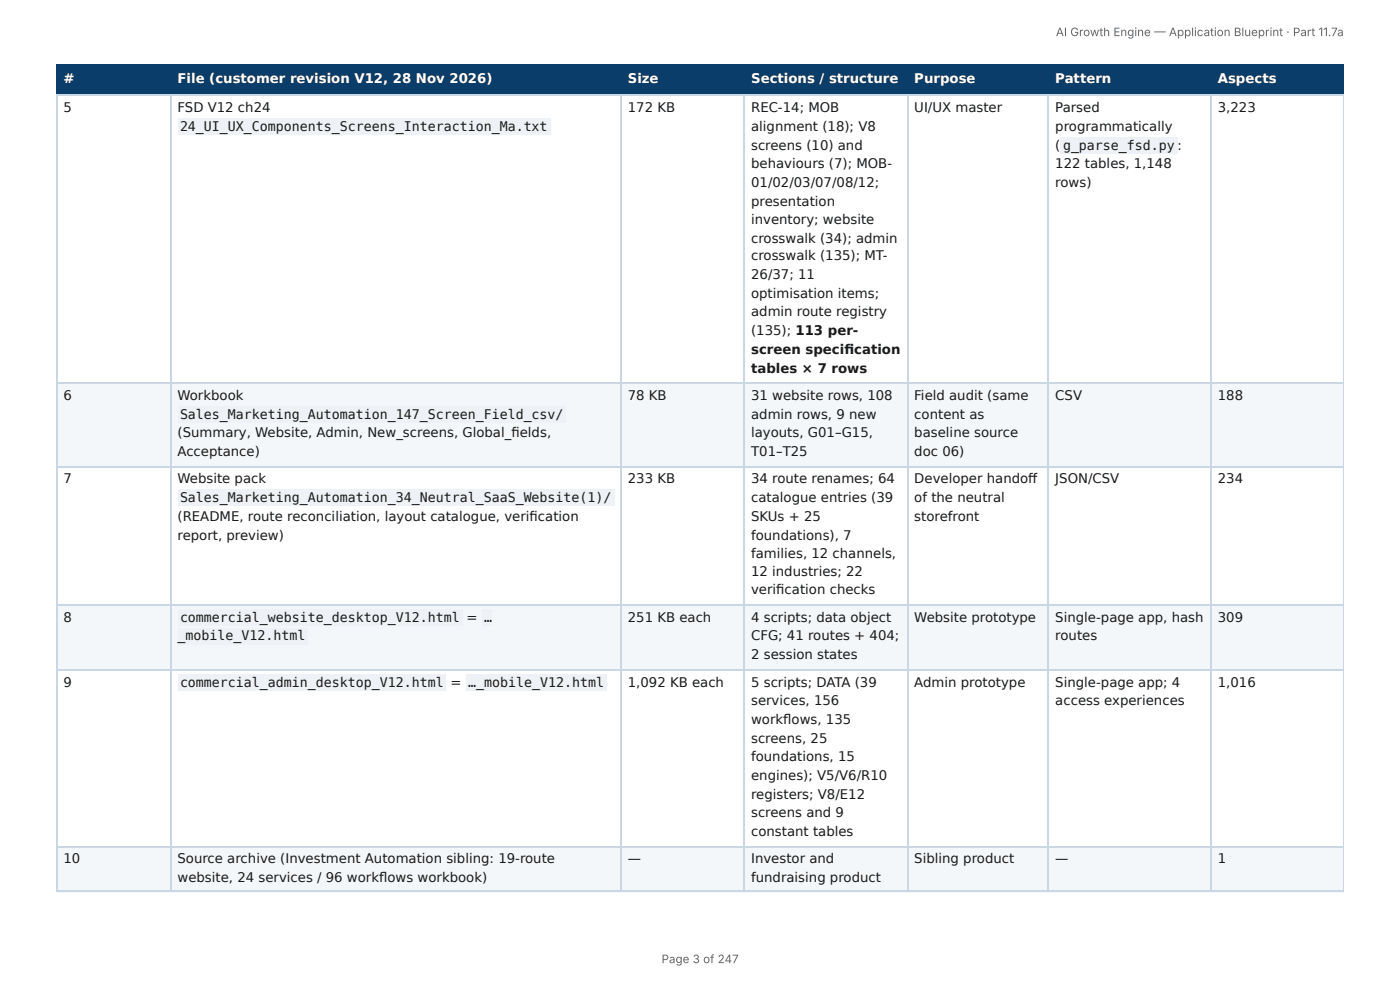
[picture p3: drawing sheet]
<svg xmlns="http://www.w3.org/2000/svg" width="297mm" height="210mm" viewBox="0 0 297 210" stroke-linecap="round" stroke-linejoin="round" font-family="sans-serif">
<defs><g id="words">
<g font-size="2.8" fill="#fff">
<text x="13.5" y="17.7">#</text>
<text x="37.7" y="17.7">File (customer revision V12, 28 Nov 2026)</text>
<text x="133.3" y="17.7">Size</text>
<text x="159.5" y="17.7">Sections / structure</text>
<text x="194.2" y="17.7">Purpose</text>
<text x="224.1" y="17.7">Pattern</text>
<text x="258.7" y="17.7">Aspects</text>
</g>
<g font-size="2.8" fill="#1a1a1a">
<text x="13.5" y="23.8">5</text>
<text x="37.7" y="23.8">FSD V12 ch24</text>
<text x="133.3" y="23.8">172 KB</text>
<text x="159.5" y="23.8">REC-14; MOB</text>
<text x="194.2" y="23.8">UI/UX master</text>
<text x="224.1" y="23.8">Parsed</text>
<text x="258.7" y="23.8">3,223</text>
<text x="38.2" y="27.8">24_UI_UX_Components_Screens_Interaction_Ma.txt</text>
<text x="159.5" y="27.8">alignment (18); V8</text>
<text x="224.1" y="27.8">programmatically</text>
<text x="159.5" y="31.8">screens (10) and</text>
<text x="159.5" y="35.7">behaviours (7); MOB-</text>
<text x="224.1" y="31.8">(</text>
<text x="224.1" y="35.7">122 tables, 1,148</text>
<text x="225.8" y="31.8">g_parse_fsd.py</text>
<text x="250.1" y="31.8">:</text>
<text x="159.5" y="39.7">01/02/03/07/08/12;</text>
<text x="224.1" y="39.7">rows)</text>
<text x="159.5" y="43.7">presentation</text>
<text x="159.5" y="47.6">inventory; website</text>
<text x="159.5" y="51.6">crosswalk (34); admin</text>
<text x="159.5" y="55.3">crosswalk (135); MT-</text>
<text x="159.5" y="59.3">26/37; 11</text>
<text x="159.5" y="63.2">optimisation items;</text>
<text x="159.5" y="67.2">admin route registry</text>
<text x="159.5" y="71.2">(135); 113 per-</text>
<text x="159.5" y="75.1">screen specifi cation</text>
<text x="159.5" y="79.1">tables × 7 rows</text>
<text x="13.5" y="84.9">6</text>
<text x="37.7" y="84.9">Workbook</text>
<text x="38.2" y="88.9">Sales_Marketing_Automation_147_Screen_Field_csv/</text>
<text x="133.3" y="84.9">78 KB</text>
<text x="159.5" y="84.9">31 website rows, 108</text>
<text x="159.5" y="88.9">admin rows, 9 new</text>
<text x="194.2" y="84.9">Field audit (same</text>
<text x="194.2" y="88.9">content as</text>
<text x="224.1" y="84.9">CSV</text>
<text x="258.7" y="84.9">188</text>
<text x="37.7" y="92.9">(Summary, Website, Admin, New_screens, Global_fi elds,</text>
<text x="159.5" y="92.9">layouts, G01–G15,</text>
<text x="194.2" y="92.9">baseline source</text>
<text x="37.7" y="96.8">Acceptance)</text>
<text x="159.5" y="96.8">T01–T25</text>
<text x="194.2" y="96.8">doc 06)</text>
<text x="13.5" y="102.7">7</text>
<text x="37.7" y="102.7">Website pack</text>
<text x="38.2" y="106.6">Sales_Marketing_Automation_34_Neutral_SaaS_Website(1)/</text>
<text x="133.3" y="102.7">233 KB</text>
<text x="159.5" y="102.7">34 route renames; 64</text>
<text x="159.5" y="106.6">catalogue entries (39</text>
<text x="194.2" y="102.7">Developer handoff</text>
<text x="194.2" y="106.6">of the neutral</text>
<text x="224.1" y="102.7">JSON/CSV</text>
<text x="258.7" y="102.7">234</text>
<text x="37.7" y="110.6">(README, route reconciliation, layout catalogue, verifi cation</text>
<text x="159.5" y="110.6">SKUs + 25</text>
<text x="194.2" y="110.6">storefront</text>
<text x="37.7" y="114.6">report, preview)</text>
<text x="159.5" y="114.6">foundations), 7</text>
<text x="159.5" y="118.5">families, 12 channels,</text>
<text x="159.5" y="122.2">12 industries; 22</text>
<text x="159.5" y="126.2">verifi cation checks</text>
<text x="13.5" y="132">8</text>
<text x="37.7" y="136">_mobile_V12.html</text>
<text x="38.2" y="132">commercial_website_desktop_V12.html</text>
<text x="99.1" y="132">=</text>
<text x="102.9" y="132">…</text>
<text x="133.3" y="132">251 KB each</text>
<text x="159.5" y="132">4 scripts; data object</text>
<text x="159.5" y="136">CFG; 41 routes + 404;</text>
<text x="194.2" y="132">Website prototype</text>
<text x="224.1" y="132">Single-page app, hash</text>
<text x="224.1" y="136">routes</text>
<text x="258.7" y="132">309</text>
<text x="159.5" y="140">2 session states</text>
<text x="13.5" y="145.8">9</text>
<text x="38.2" y="145.8">commercial_admin_desktop_V12.html</text>
<text x="95.7" y="145.8">=</text>
<text x="99.5" y="145.8">…_mobile_V12.html</text>
<text x="133.3" y="145.8">1,092 KB each</text>
<text x="159.5" y="145.8">5 scripts; DATA (39</text>
<text x="159.5" y="149.8">services, 156</text>
<text x="194.2" y="145.8">Admin prototype</text>
<text x="224.1" y="145.8">Single-page app; 4</text>
<text x="224.1" y="149.8">access experiences</text>
<text x="258.7" y="145.8">1,016</text>
<text x="159.5" y="153.7">workfl ows, 135</text>
<text x="159.5" y="157.7">screens, 25</text>
<text x="159.5" y="161.7">foundations, 15</text>
<text x="159.5" y="165.6">engines); V5/V6/R10</text>
<text x="159.5" y="169.6">registers; V8/E12</text>
<text x="159.5" y="173.6">screens and 9</text>
<text x="159.5" y="177.5">constant tables</text>
<text x="13.5" y="183.4">10</text>
<text x="37.7" y="183.4">Source archive (Investment Automation sibling: 19-route</text>
<text x="133.3" y="183.4">—</text>
<text x="159.5" y="183.4">Investor and</text>
<text x="194.2" y="183.4">Sibling product</text>
<text x="224.1" y="183.4">—</text>
<text x="258.7" y="183.4">1</text>
<text x="37.7" y="187.3">website, 24 services / 96 workfl ows workbook)</text>
<text x="159.5" y="187.3">fundraising product</text>
</g>
<g font-size="2.5" fill="#666">
<text x="224.3" y="7.7">AI Growth Engine — Application Blueprint · Part 11.7a</text>
<text x="140.5" y="204.5">Page 3 of 247</text>
</g>
</g></defs>
<g fill="#0b3d6b">
<path d="M12.2 14h24v6.1h-24z"/>
<path d="M36.2 14h95.6v6.1h-95.6z"/>
<path d="M131.8 14h26.2v6.1h-26.2z"/>
<path d="M158 14h34.6v6.1h-34.6z"/>
<path d="M192.6 14h30.2v6.1h-30.2z"/>
<path d="M222.8 14h34.4v6.1h-34.4z"/>
<path d="M257.2 14h28.2v6.1h-28.2z"/>
</g>
<g fill="#f4f7fa">
<path d="M12.2 81.5h24v17.5h-24z"/>
<path d="M36.2 81.5h95.6v17.5h-95.6z"/>
<path d="M131.8 81.5h26.2v17.5h-26.2z"/>
<path d="M158 81.5h34.6v17.5h-34.6z"/>
<path d="M192.6 81.5h30.2v17.5h-30.2z"/>
<path d="M222.8 81.5h34.4v17.5h-34.4z"/>
<path d="M257.2 81.5h28.2v17.5h-28.2z"/>
<path d="M12.2 128.6h24v13.7h-24z"/>
<path d="M36.2 128.6h95.6v13.7h-95.6z"/>
<path d="M131.8 128.6h26.2v13.7h-26.2z"/>
<path d="M158 128.6h34.6v13.7h-34.6z"/>
<path d="M192.6 128.6h30.2v13.7h-30.2z"/>
<path d="M222.8 128.6h34.4v13.7h-34.4z"/>
<path d="M257.2 128.6h28.2v13.7h-28.2z"/>
<path d="M12.2 179.7h24v9.7h-24z"/>
<path d="M36.2 179.7h95.6v9.7h-95.6z"/>
<path d="M131.8 179.7h26.2v9.7h-26.2z"/>
<path d="M158 179.7h34.6v9.7h-34.6z"/>
<path d="M192.6 179.7h30.2v9.7h-30.2z"/>
<path d="M222.8 179.7h34.4v9.7h-34.4z"/>
<path d="M257.2 179.7h28.2v9.7h-28.2z"/>
</g>
<path d="M11.9 13.9h273.5M12 13.8v6.6M36.4 13.8v6.6M131.9 13.8v6.6M158.1 13.8v6.6M192.7 13.8v6.6M222.6 13.8v6.6M257.3 13.8v6.6M11.9 20.2h273.5" fill="none" stroke="#0b3d6b" stroke-width=".26"/>
<path d="M285.3 13.8v6.6" fill="none" stroke="#0b3d6b" stroke-width=".21"/>
<g fill="none" stroke="#c9d6e3" stroke-width=".26">
<path d="M11.9 20.2h273.5M12 20.4v169M36.4 20.4v169M131.9 20.4v169M158.1 20.4v169M192.7 20.4v169M222.6 20.4v169M257.3 20.4v169M11.9 81.4h273.5M11.9 99.1h273.5M11.9 128.5h273.5M11.9 142.2h273.5"/>
<path d="M11.9 179.8h273.5M11.9 189.3h273.5"/>
</g>
<path d="M285.3 20.4v169" fill="none" stroke="#c9d6e3" stroke-width=".21"/>
<g fill="#eef2f6">
<path d="M37.8 25.1h79.1v3.5h-79.1z"/>
<path d="M225.2 29.1h24.8v3.4h-24.8z"/>
<path d="M37.8 86.3h82.3v3.4h-82.3z"/>
<path d="M37.8 104h92.6v3.4h-92.6z"/>
<path d="M37.8 129.4h60.4v3.4h-60.4z"/>
<path d="M102.4 129.4h2.1v3.4h-2.1z"/>
<path d="M37.8 133.4h27.6v3.4h-27.6z"/>
<path d="M37.8 143.1h56.9v3.5h-56.9z"/>
<path d="M99 143.1h29.9v3.5h-29.9z"/>
</g>
<use href="#words"/>
</svg>
